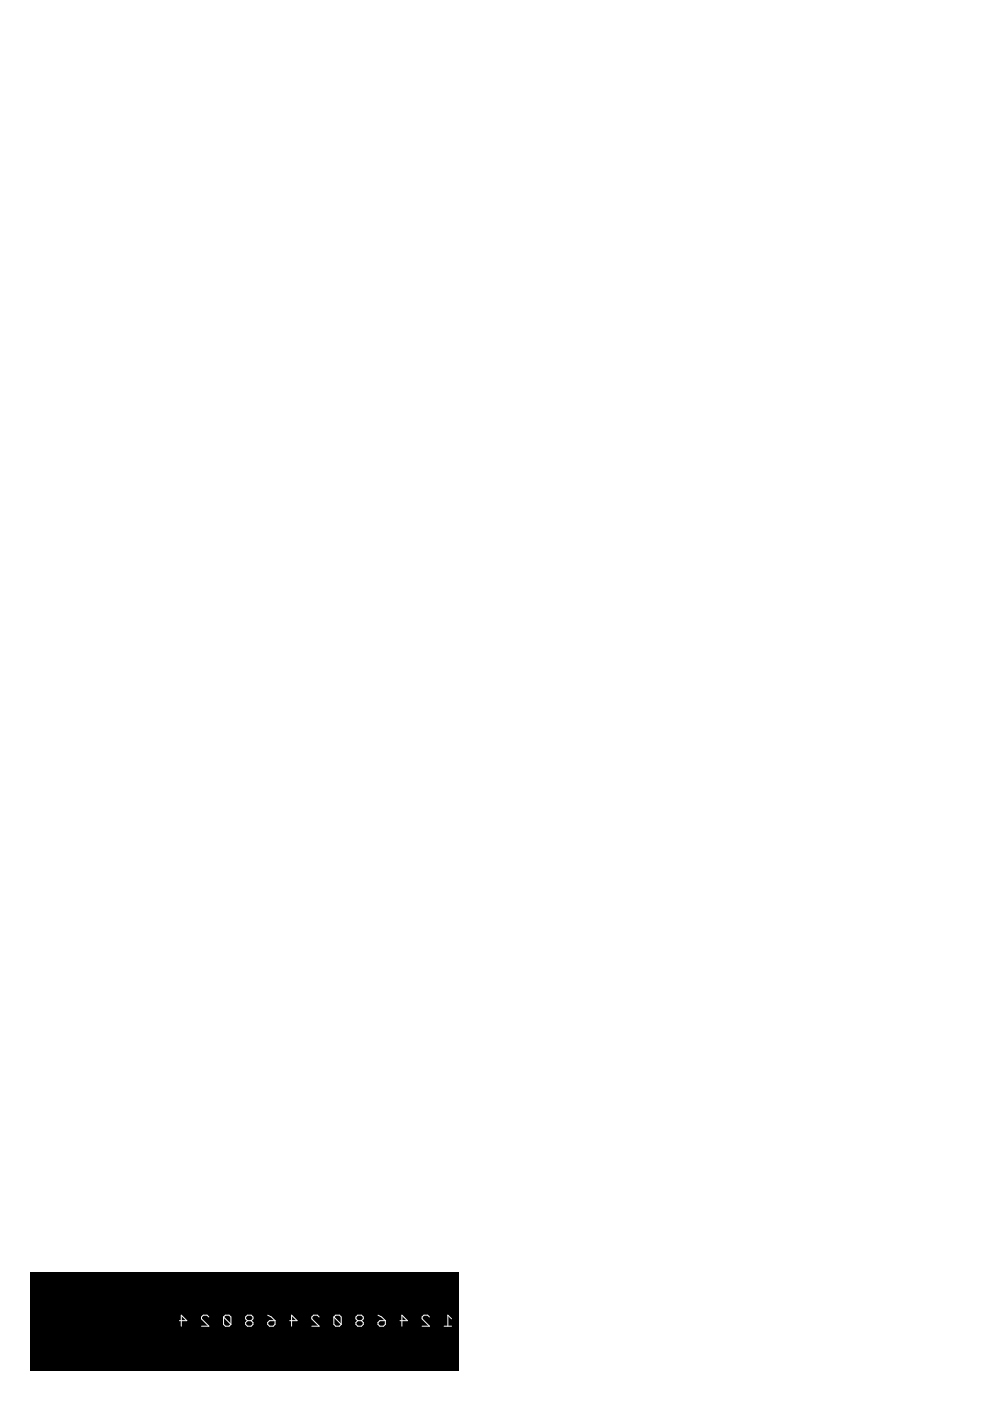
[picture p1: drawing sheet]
<svg xmlns="http://www.w3.org/2000/svg" width="210mm" height="297mm" viewBox="0 0 210 297" stroke-linecap="round" stroke-linejoin="round" font-family="sans-serif">
<path d="M6.4 269.9h90.8v20.8h-90.8z" fill="#000"/>
<g fill="none" stroke="#fff" stroke-width=".21">
<path d="M44.3 279.2l-.4-.4h-.8l-.4 .4v.4l1.6 1.6h-1.6M47.4 279.2v1.6l.4 .4h.8l.4-.4M47.4 279.2l.4-.4h.8l.4 .4v1.6M47.4 279.2l1.6 1.6M56.8 278.8l.7 .4 .8 .8M67.7 279.2l-.4-.4h-.8l-.4 .4v.4l1.6 1.6h-1.6M70.8 279.2v1.6l.4 .4h.8l.3-.4M70.8 279.2l.4-.4h.8l.3 .4v1.6M70.8 279.2l1.5 1.6M80.1 278.8l.8 .4 .8 .8M91.1 279.2l-.4-.4h-.8l-.4 .4v.4l1.6 1.6h-1.6M95.7 279.6l-.7-.8v2.4"/>
<path d="M38 280h1.6l-1.2-1.2v2.4M52.5 280l-.4 .4v.4l.4 .4h.7l.4-.4v-.4l-.4-.4M52.5 280l-.4-.4v-.4l.4-.4h.7l.4 .4v.4l-.4 .4M52.5 280h.7M57.1 280h1.2v.8l-.4 .4h-.8l-.3-.4v-.4zM61.4 280h1.6l-1.2-1.2v2.4M75.9 280l-.4 .4v.4l.4 .4h.7l.4-.4v-.4l-.4-.4M75.9 280l-.4-.4v-.4l.4-.4h.7l.4 .4v.4l-.4 .4M75.9 280h.7M80.5 280h1.2v.8l-.4 .4h-.8l-.4-.4v-.4zM84.8 280h1.6l-1.2-1.2v2.4M94.2 281.2h1.5"/>
</g>
</svg>
